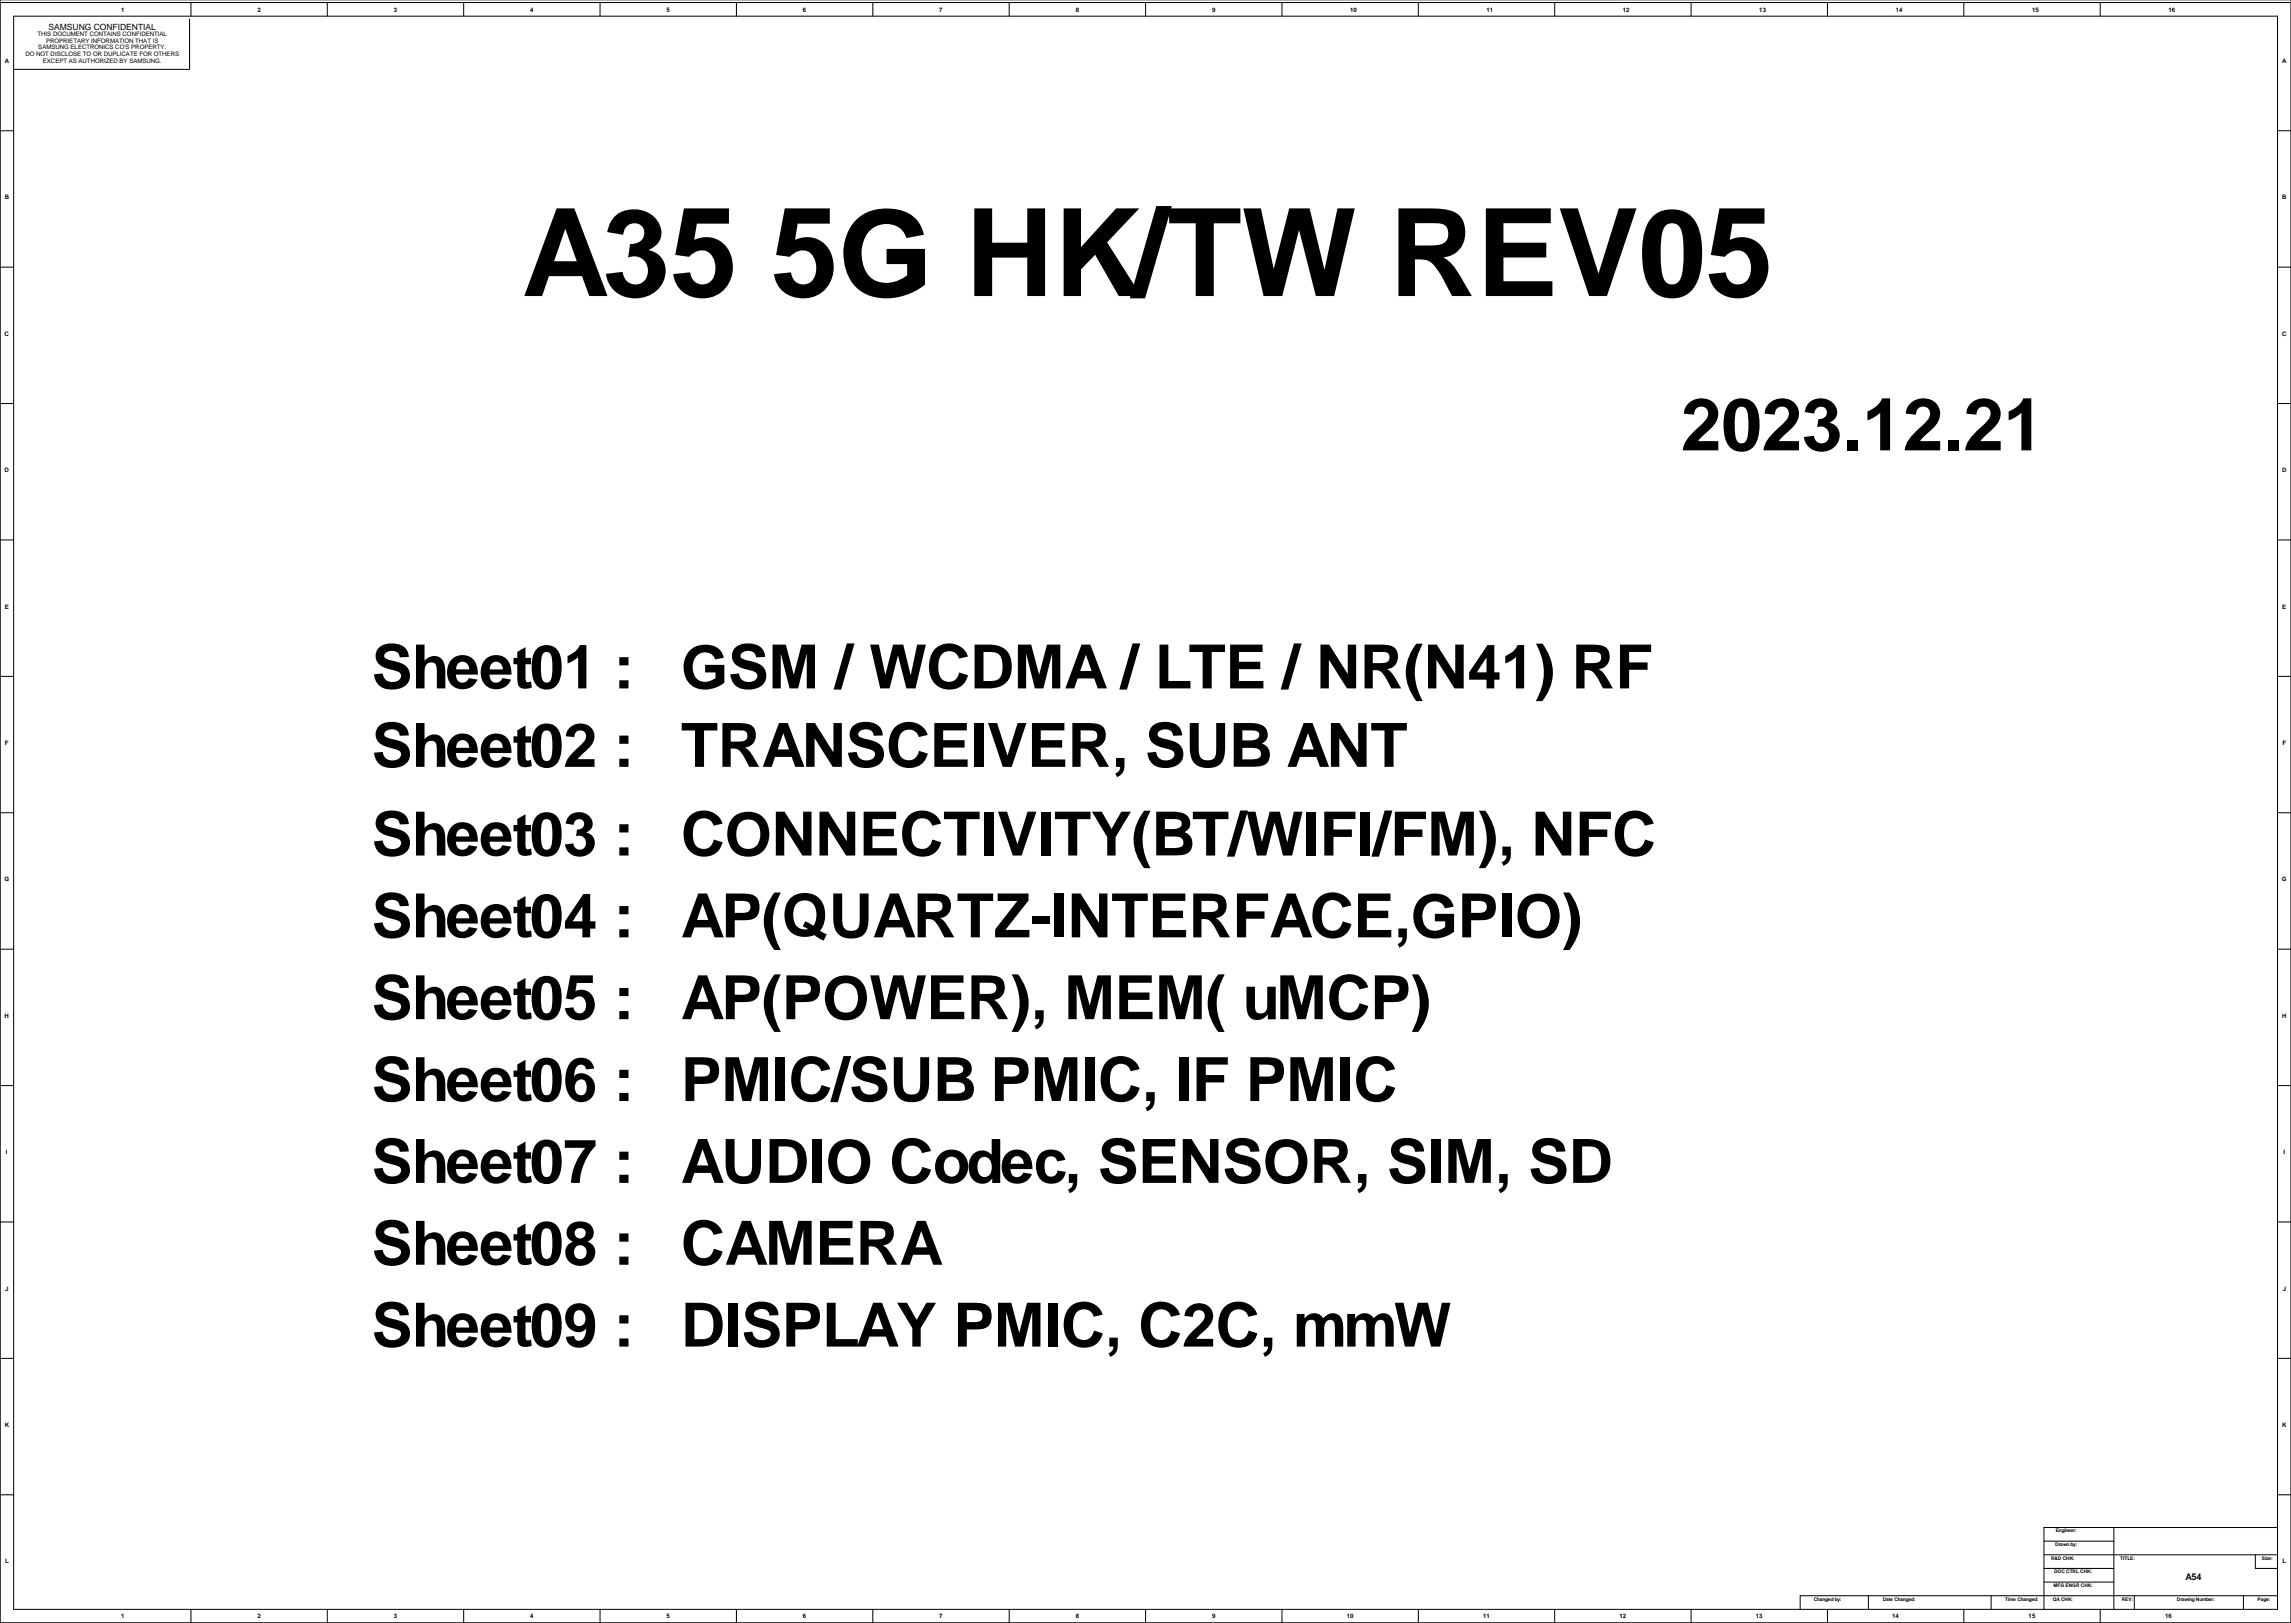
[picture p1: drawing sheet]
<svg xmlns="http://www.w3.org/2000/svg" width="1706mm" height="1209mm" viewBox="0 0 1706 1209" stroke-linecap="round" stroke-linejoin="round" font-family="sans-serif">
<defs><g id="words">
<text font-size="90.9" x="389" y="220">A35 5G HK/TW REV05</text>
<text font-size="54.5" x="1252" y="335">2023.12.21</text>
<g font-size="45.5">
<text x="277" y="513">Sheet01 :</text>
<text x="507" y="513">GSM / WCDMA / LTE / NR(N41) RF</text>
<text x="277" y="571">Sheet02 :</text>
<text x="507" y="571">TRANSCEIVER, SUB ANT</text>
<text x="277" y="637">Sheet03 :</text>
<text x="507" y="637">CONNECTIVITY(BT/WIFI/FM), NFC</text>
<text x="277" y="698">Sheet04 :</text>
<text x="507" y="698">AP(QUARTZ-INTERFACE,GPIO)</text>
<text x="277" y="759">Sheet05 :</text>
<text x="507" y="759">AP(POWER), MEM( uMCP)</text>
<text x="277" y="820">Sheet06 :</text>
<text x="507" y="820">PMIC/SUB PMIC, IF PMIC</text>
<text x="277" y="881">Sheet07 :</text>
<text x="507" y="881">AUDIO Codec, SENSOR, SIM, SD</text>
<text x="277" y="942">Sheet08 :</text>
<text x="507" y="942">CAMERA</text>
<text x="277" y="1003">Sheet09 :</text>
<text x="507" y="1003">DISPLAY PMIC, C2C, mmW</text>
</g>
<text font-size="8.5" fill="#00f" x="0" y="1209">.</text>
<text font-size="6.8" x="1628" y="1177">A54</text>
<text font-size="6.4" x="36" y="22">SAMSUNG CONFIDENTIAL</text>
<g font-size="4.5">
<text x="90" y="9">1</text>
<text x="192" y="9">2</text>
<text x="293" y="9">3</text>
<text x="395" y="9">4</text>
<text x="496" y="9">5</text>
<text x="598" y="9">6</text>
<text x="700" y="9">7</text>
<text x="801" y="9">8</text>
<text x="903" y="9">9</text>
<text x="1006" y="9">10</text>
<text x="1107" y="9">11</text>
<text x="1209" y="9">12</text>
<text x="1310" y="9">13</text>
<text x="1412" y="9">14</text>
<text x="1514" y="9">15</text>
<text x="1615" y="9">16</text>
<text x="28" y="27">THIS DOCUMENT CONTAINS CONFIDENTIAL</text>
<text x="34" y="32">PROPRIETARY INFORMATION THAT IS</text>
<text x="19" y="42">DO NOT DISCLOSE TO OR DUPLICATE FOR OTHERS</text>
<text x="29" y="37">SAMSUNG ELECTRONICS CO'S PROPERTY.</text>
<text x="4" y="47">A</text>
<text x="32" y="47">EXCEPT AS AUTHORIZED BY SAMSUNG.</text>
<text x="1700" y="47">A</text>
<text x="4" y="148">B</text>
<text x="1700" y="148">B</text>
<text x="3" y="250">C</text>
<text x="1700" y="250">C</text>
<text x="3" y="352">D</text>
<text x="1700" y="352">D</text>
<text x="4" y="453">E</text>
<text x="1700" y="453">E</text>
<text x="4" y="555">F</text>
<text x="1700" y="555">F</text>
<text x="3" y="656">G</text>
<text x="1700" y="656">G</text>
<text x="3" y="758">H</text>
<text x="1700" y="758">H</text>
<text x="4" y="860">I</text>
<text x="1701" y="860">I</text>
<text x="4" y="961">J</text>
<text x="1700" y="961">J</text>
<text x="4" y="1063">K</text>
<text x="1700" y="1063">K</text>
<text x="4" y="1164">L</text>
<text x="1700" y="1164">L</text>
<text x="90" y="1205">1</text>
<text x="192" y="1205">2</text>
<text x="293" y="1205">3</text>
<text x="395" y="1205">4</text>
<text x="496" y="1205">5</text>
<text x="598" y="1205">6</text>
<text x="700" y="1205">7</text>
<text x="801" y="1205">8</text>
<text x="903" y="1205">9</text>
<text x="1003" y="1205">10</text>
<text x="1105" y="1205">11</text>
<text x="1206" y="1205">12</text>
<text x="1308" y="1205">13</text>
<text x="1409" y="1205">14</text>
<text x="1511" y="1205">15</text>
<text x="1613" y="1205">16</text>
</g>
<g font-size="3.6">
<text x="1531" y="1141">Engineer:</text>
<text x="1531" y="1151">Drawn by:</text>
<text x="1528" y="1161">R&amp;D CHK:</text>
<text x="1579" y="1161">TITLE:</text>
<text x="1685" y="1161">Size:</text>
<text x="1530" y="1172">DOC CTRL CHK:</text>
<text x="1529" y="1182">MFG ENGR CHK:</text>
<text x="1351" y="1192">Changed by:</text>
<text x="1402" y="1192">Date Changed:</text>
<text x="1494" y="1192">Time Changed:</text>
<text x="1529" y="1192">QA CHK:</text>
<text x="1580" y="1192">REV:</text>
<text x="1621" y="1192">Drawing Number:</text>
<text x="1681" y="1192">Page:</text>
</g>
</g></defs>
<g fill="none" stroke="#000" stroke-width=".74">
<path d="M0 0v1209M10 12h1686v1186h-1686zM141 14v38h-131M142 2v10M244 2v10M345 2v10M447 2v10M549 2v10M650 2v10M752 2v10M853 2v10M955 2v10"/>
<path d="M1056 2v10M1158 2v10M1260 2v10M1361 2v10M1463 2v10M1564 2v10M1706 2h-1706v1207M0 97h10M1696 97h10M0 199h10M1696 199h10M0 301h10"/>
<path d="M1696 301h10M0 402h10M1696 402h10M0 504h10M1696 504h10M0 605h10M1696 605h10M0 707h10M1696 707h10M0 808h10M1696 808h10M0 910h10"/>
<path d="M1696 910h10M0 1012h10M1696 1012h10M0 1113h10M1696 1113h10M1574 1138v60M1696 1138h-174v60M1522 1158h174M1522 1148h52M1680 1158v10h16M1522 1178h52M1522 1168h52"/>
<path d="M142 1198v11M244 1198v11M345 1198v11M447 1198v11M549 1198v11M650 1198v11M752 1198v11M853 1198v11M955 1198v11M1056 1198v11M1158 1198v11M1260 1198v11"/>
<path d="M1361 1198v11M1392 1188v10M1463 1198v11M1483 1188v10M1564 1198v11M1590 1188v10M1671 1188v10M1696 1188h-355v10M0 1209h1706"/>
</g>
<use href="#words"/>
</svg>
